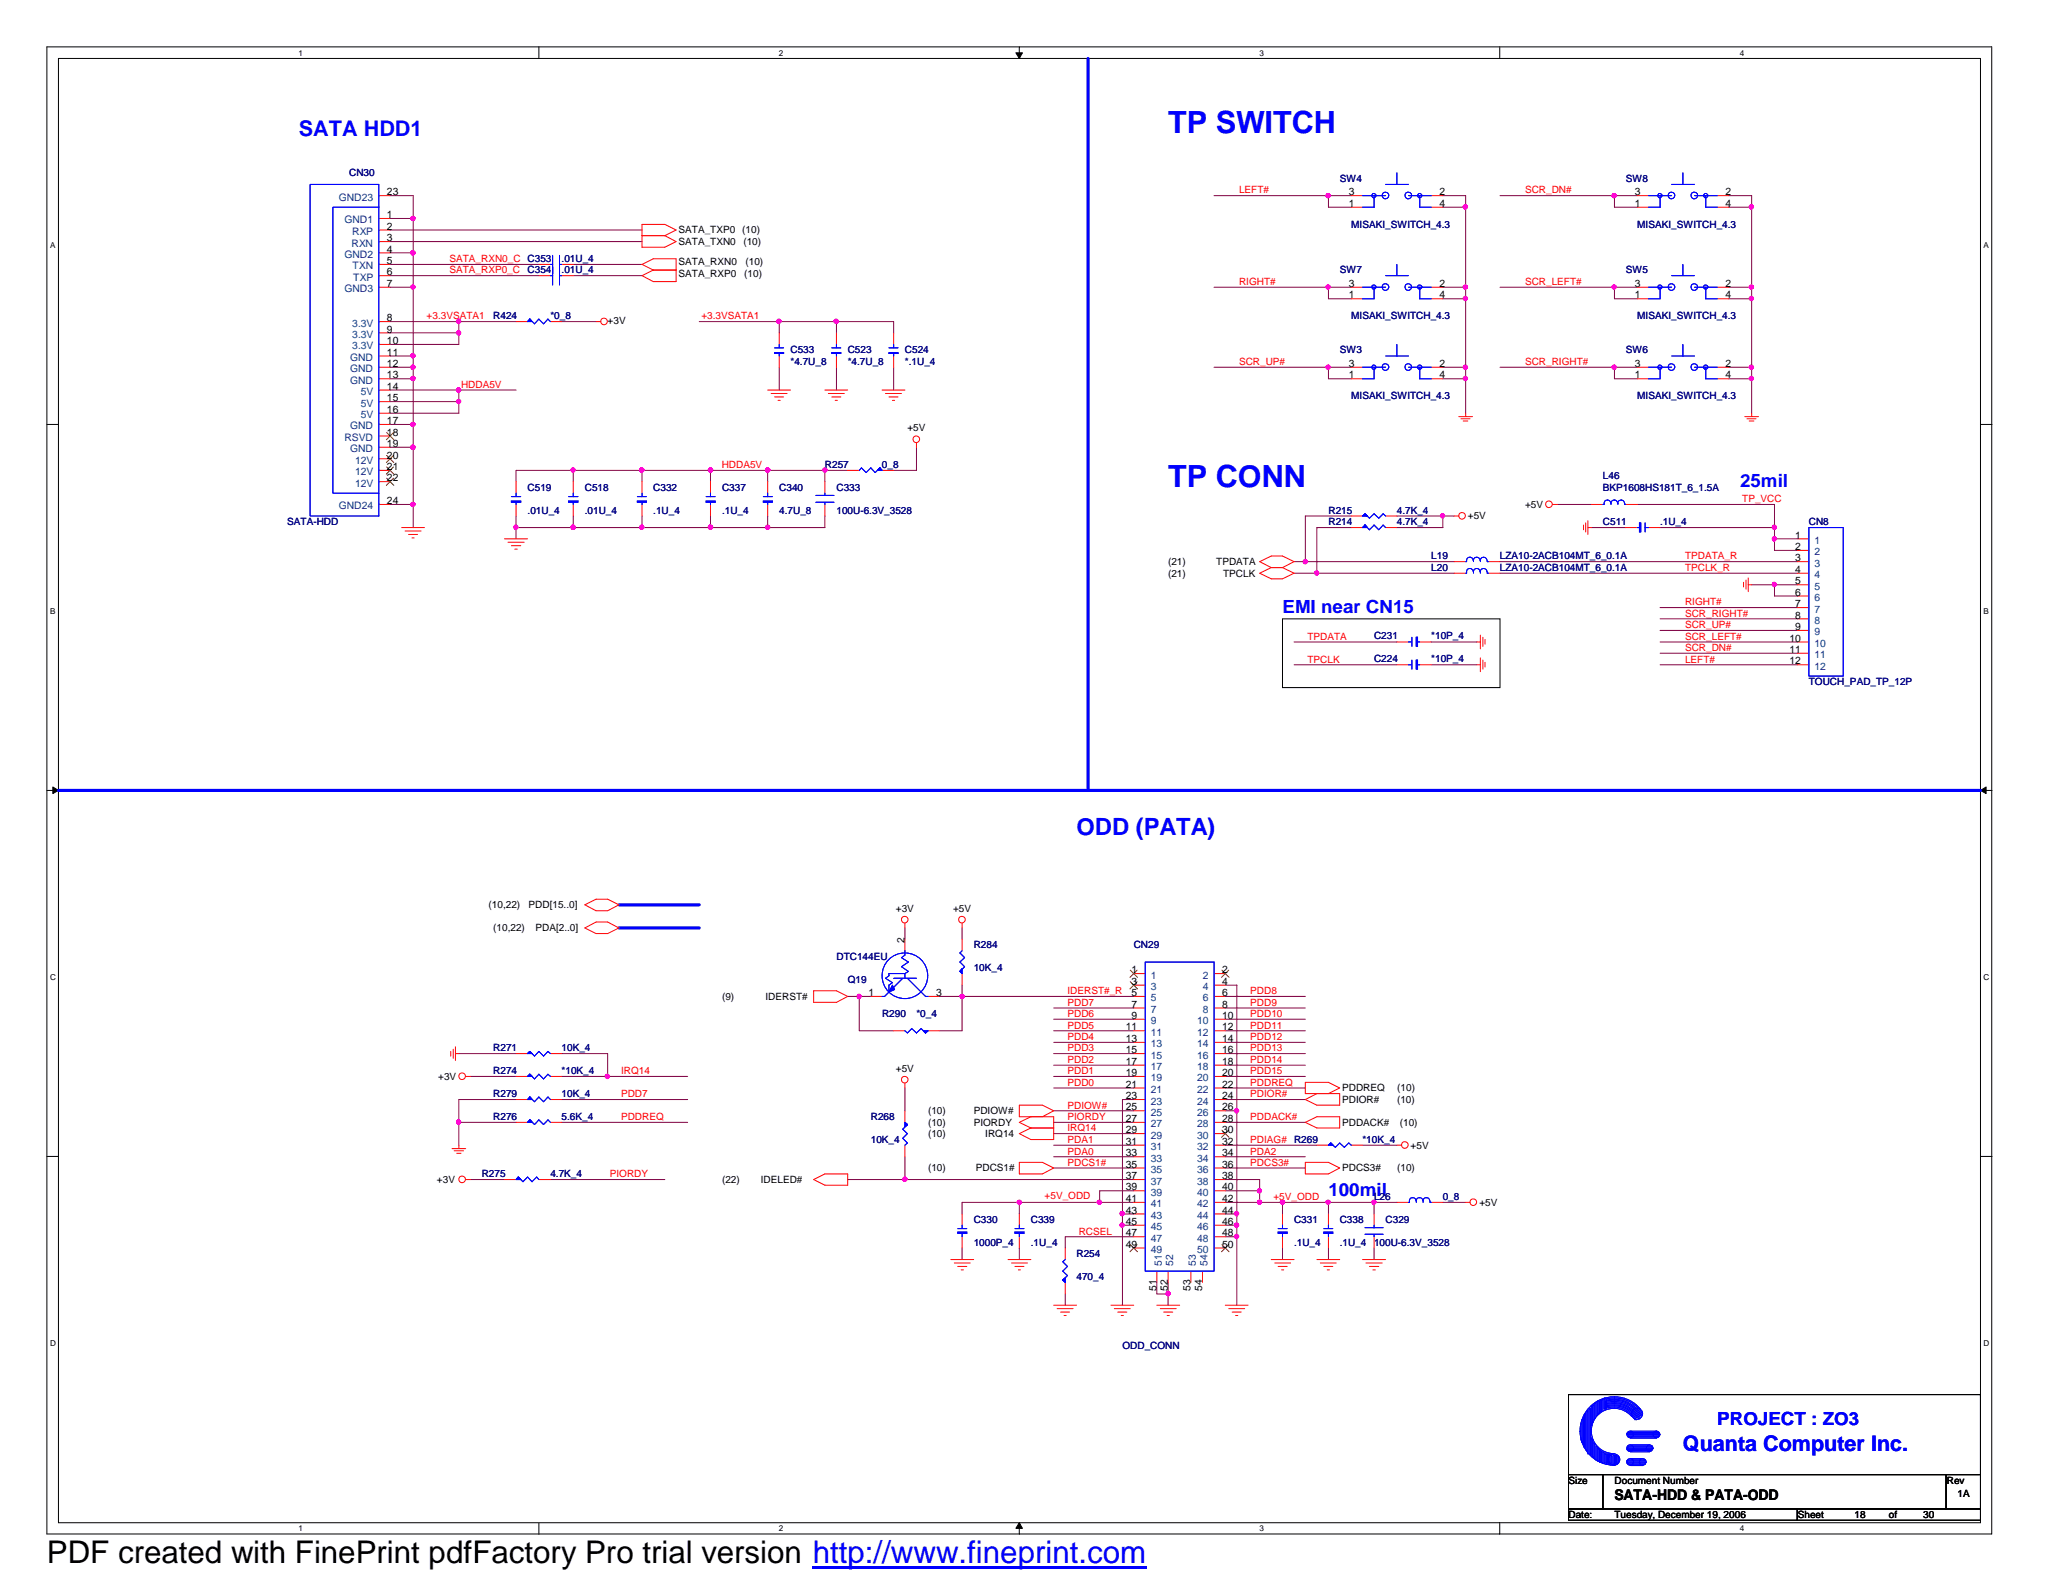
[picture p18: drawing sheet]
<svg xmlns="http://www.w3.org/2000/svg" width="279mm" height="216mm" viewBox="0 0 279 216" stroke-linecap="round" stroke-linejoin="round" font-family="sans-serif">
<defs><g id="words">
<text font-size="4.2" x="6.3" y="211.7">PDF created with FinePrint pdfFactory Pro trial version http://www.fineprint.com</text>
<g font-size="4.1" fill="#00f">
<text x="158.2" y="17.9">TP SWITCH</text>
<text x="158.2" y="66">TP CONN</text>
</g>
<text font-size="3.2" fill="#00f" x="145.8" y="113.2">ODD (PATA)</text>
<g font-size="2.9" fill="#00f">
<text x="40.5" y="18.4">SATA HDD1</text>
<text x="227.9" y="196.6">Quanta Computer Inc.</text>
</g>
<g font-size="2.5" fill="#00f">
<text x="235.7" y="66">25mil</text>
<text x="173.7" y="83">EMI near CN15</text>
<text x="179.9" y="162">100mil</text>
<text x="232.6" y="193">PROJECT : ZO3</text>
</g>
<text font-size="2" x="218.7" y="203.2">SATA-HDD &amp; PATA-ODD</text>
<g font-size="1.4" fill="#000080">
<text x="47.3" y="23.9">CN30</text>
<text x="181.4" y="24.6">SW4</text>
<text x="220.2" y="24.6">SW8</text>
<text x="76.1" y="35.5">.01U_4</text>
<text x="183" y="30.8">MISAKI_SWITCH_4.3</text>
<text x="221.7" y="30.8">MISAKI_SWITCH_4.3</text>
<text x="71.5" y="37">C354</text>
<text x="76.1" y="37">.01U_4</text>
<text x="181.4" y="37">SW7</text>
<text x="220.2" y="37">SW5</text>
<text x="66.8" y="43.2">R424</text>
<text x="74.5" y="43.2">*0_8</text>
<text x="107.1" y="47.9">C533</text>
<text x="114.8" y="47.9">C523</text>
<text x="122.6" y="47.9">C524</text>
<text x="181.4" y="47.9">SW3</text>
<text x="183" y="43.2">MISAKI_SWITCH_4.3</text>
<text x="220.2" y="47.9">SW6</text>
<text x="221.7" y="43.2">MISAKI_SWITCH_4.3</text>
<text x="107.1" y="49.4">*4.7U_8</text>
<text x="114.8" y="49.4">*4.7U_8</text>
<text x="122.6" y="49.4">*.1U_4</text>
<text x="183" y="54.1">MISAKI_SWITCH_4.3</text>
<text x="221.7" y="54.1">MISAKI_SWITCH_4.3</text>
<text x="111.7" y="63.4">R257</text>
<text x="119.5" y="63.4">0_8</text>
<text x="217.1" y="64.9">L46</text>
<text x="38.9" y="71.1">SATA-HDD</text>
<text x="71.5" y="69.6">.01U_4</text>
<text x="71.5" y="66.5">C519</text>
<text x="79.2" y="69.6">.01U_4</text>
<text x="79.2" y="66.5">C518</text>
<text x="88.5" y="69.6">.1U_4</text>
<text x="88.5" y="66.5">C332</text>
<text x="97.8" y="69.6">.1U_4</text>
<text x="97.8" y="66.5">C337</text>
<text x="105.5" y="69.6">4.7U_8</text>
<text x="105.5" y="66.5">C340</text>
<text x="113.3" y="66.5">C333</text>
<text x="113.3" y="69.6">100U-6.3V_3528</text>
<text x="179.9" y="69.6">R215</text>
<text x="179.9" y="71.1">R214</text>
<text x="189.2" y="69.6">4.7K_4</text>
<text x="189.2" y="71.1">4.7K_4</text>
<text x="217.1" y="71.1">C511</text>
<text x="217.1" y="66.5">BKP1608HS181T_6_1.5A</text>
<text x="224.8" y="71.1">.1U_4</text>
<text x="245" y="71.1">CN8</text>
<text x="193.8" y="75.8">L19</text>
<text x="193.8" y="77.3">L20</text>
<text x="203.1" y="75.8">LZA10-2ACB104MT_6_0.1A</text>
<text x="203.1" y="77.3">LZA10-2ACB104MT_6_0.1A</text>
<text x="186.1" y="86.6">C231</text>
<text x="186.1" y="89.7">C224</text>
<text x="193.8" y="86.6">*10P_4</text>
<text x="193.8" y="89.7">*10P_4</text>
<text x="245" y="92.8">TOUCH_PAD_TP_12P</text>
<text x="113.3" y="130">DTC144EU</text>
<text x="131.9" y="128.4">R284</text>
<text x="131.9" y="131.5">10K_4</text>
<text x="153.5" y="128.4">CN29</text>
<text x="114.8" y="133.1">Q19</text>
<text x="119.5" y="137.8">R290</text>
<text x="124.1" y="137.8">*0_4</text>
<text x="66.8" y="142.4">R271</text>
<text x="76.1" y="142.4">10K_4</text>
<text x="66.8" y="145.5">R274</text>
<text x="66.8" y="148.6">R279</text>
<text x="76.1" y="145.5">*10K_4</text>
<text x="76.1" y="148.6">10K_4</text>
<text x="66.8" y="151.7">R276</text>
<text x="76.1" y="151.7">5.6K_4</text>
<text x="117.9" y="151.7">R268</text>
<text x="117.9" y="154.8">10K_4</text>
<text x="175.3" y="154.8">R269</text>
<text x="184.5" y="154.8">*10K_4</text>
<text x="65.2" y="159.4">R275</text>
<text x="74.5" y="159.4">4.7K_4</text>
<text x="131.9" y="165.7">C330</text>
<text x="139.6" y="165.7">C339</text>
<text x="175.3" y="165.7">C331</text>
<text x="181.4" y="165.7">C338</text>
<text x="186.1" y="162.5">L26</text>
<text x="187.7" y="165.7">C329</text>
<text x="195.4" y="162.5">0_8</text>
<text x="131.9" y="168.7">1000P_4</text>
<text x="139.6" y="168.7">.1U_4</text>
<text x="145.8" y="170.3">R254</text>
<text x="145.8" y="173.4">470_4</text>
<text x="175.3" y="168.7">.1U_4</text>
<text x="181.4" y="168.7">.1U_4</text>
<text x="186.1" y="168.7">100U-6.3V_3528</text>
<text x="152" y="182.7">ODD_CONN</text>
</g>
<g font-size="1.4" fill="#004080">
<text x="45.9" y="27.2">GND23</text>
<text x="46.7" y="34.9">GND2</text>
<text x="46.7" y="30.3">GND1</text>
<text x="47.6" y="33.4">RXN</text>
<text x="47.7" y="31.8">RXP</text>
<text x="46.7" y="39.6">GND3</text>
<text x="47.8" y="36.5">TXN</text>
<text x="47.8" y="38">TXP</text>
<text x="47.7" y="47.3">3.3V</text>
<text x="47.7" y="44.2">3.3V</text>
<text x="47.7" y="45.8">3.3V</text>
<text x="47.4" y="50.4">GND</text>
<text x="47.4" y="52">GND</text>
<text x="47.4" y="48.9">GND</text>
<text x="48.9" y="53.5">5V</text>
<text x="46.7" y="59.7">RSVD</text>
<text x="47.4" y="58.2">GND</text>
<text x="48.9" y="56.6">5V</text>
<text x="48.9" y="55.1">5V</text>
<text x="47.4" y="61.3">GND</text>
<text x="48.1" y="65.9">12V</text>
<text x="48.1" y="62.8">12V</text>
<text x="48.1" y="64.4">12V</text>
<text x="45.9" y="69">GND24</text>
<text x="245.7" y="73.7">1</text>
<text x="245.7" y="75.2">2</text>
<text x="245.7" y="76.8">3</text>
<text x="245.7" y="78.3">4</text>
<text x="245.7" y="79.9">5</text>
<text x="245.7" y="81.4">6</text>
<text x="245.7" y="83">7</text>
<text x="245.7" y="84.5">8</text>
<text x="245.7" y="86.1">9</text>
<text x="245.7" y="87.6">10</text>
<text x="245.7" y="89.2">11</text>
<text x="245.7" y="90.7">12</text>
<text x="155.9" y="132.5">1</text>
<text x="155.9" y="134.1">3</text>
<text x="155.9" y="135.6">5</text>
<text x="155.9" y="137.2">7</text>
<text x="162.9" y="132.5">2</text>
<text x="162.9" y="134.1">4</text>
<text x="162.9" y="135.6">6</text>
<text x="162.9" y="137.2">8</text>
<text x="155.9" y="138.7">9</text>
<text x="155.9" y="140.3">11</text>
<text x="155.9" y="141.9">13</text>
<text x="155.9" y="143.4">15</text>
<text x="162.1" y="138.7">10</text>
<text x="162.1" y="140.3">12</text>
<text x="162.1" y="141.9">14</text>
<text x="162.1" y="143.4">16</text>
<text x="155.9" y="144.9">17</text>
<text x="155.9" y="146.5">19</text>
<text x="155.9" y="148">21</text>
<text x="155.9" y="149.6">23</text>
<text x="162.1" y="144.9">18</text>
<text x="162.1" y="146.5">20</text>
<text x="162.1" y="148">22</text>
<text x="162.1" y="149.6">24</text>
<text x="155.9" y="151.1">25</text>
<text x="155.9" y="152.7">27</text>
<text x="155.9" y="154.2">29</text>
<text x="155.9" y="155.8">31</text>
<text x="162.1" y="151.1">26</text>
<text x="162.1" y="152.7">28</text>
<text x="162.1" y="154.2">30</text>
<text x="162.1" y="155.8">32</text>
<text x="155.9" y="157.4">33</text>
<text x="155.9" y="158.9">35</text>
<text x="155.9" y="160.4">37</text>
<text x="155.9" y="162">39</text>
<text x="162.1" y="157.4">34</text>
<text x="162.1" y="158.9">36</text>
<text x="162.1" y="160.4">38</text>
<text x="162.1" y="162">40</text>
<text x="155.9" y="163.5">41</text>
<text x="155.9" y="165.1">43</text>
<text x="155.9" y="166.6">45</text>
<text x="162.1" y="163.5">42</text>
<text x="162.1" y="165.1">44</text>
<text x="162.1" y="166.6">46</text>
<text x="155.9" y="168.2">47</text>
<text x="155.9" y="169.7">49</text>
<text x="157.4" y="171.4" transform="rotate(-90 157.4 171.4)">51</text>
<text x="158.9" y="171.4" transform="rotate(-90 158.9 171.4)">52</text>
<text x="162" y="171.4" transform="rotate(-90 162 171.4)">53</text>
<text x="162.1" y="168.2">48</text>
<text x="162.1" y="169.7">50</text>
<text x="163.5" y="171.4" transform="rotate(-90 163.5 171.4)">54</text>
</g>
<g font-size="1.4">
<text x="52.4" y="29.5">1</text>
<text x="52.4" y="26.5">23</text>
<text x="182.7" y="28">1</text>
<text x="182.7" y="26.5">3</text>
<text x="194.9" y="26.5">2</text>
<text x="194.9" y="28">4</text>
<text x="221.4" y="28">1</text>
<text x="221.4" y="26.5">3</text>
<text x="233.7" y="26.5">2</text>
<text x="233.7" y="28">4</text>
<text x="52.4" y="34.2">4</text>
<text x="52.4" y="31.1">2</text>
<text x="52.4" y="35.8">5</text>
<text x="52.4" y="32.7">3</text>
<text x="91.9" y="33.1">SATA_TXN0</text>
<text x="91.9" y="31.6">SATA_TXP0 (10)</text>
<text x="91.9" y="35.9">SATA_RXN0</text>
<text x="100.7" y="33.1">(10)</text>
<text x="101" y="35.9">(10)</text>
<text x="52.4" y="38.9">7</text>
<text x="52.4" y="37.3">6</text>
<text x="91.9" y="37.5">SATA_RXP0</text>
<text x="100.8" y="37.5">(10)</text>
<text x="182.7" y="40.4">1</text>
<text x="182.7" y="38.9">3</text>
<text x="194.9" y="38.9">2</text>
<text x="194.9" y="40.4">4</text>
<text x="221.4" y="40.4">1</text>
<text x="221.4" y="38.9">3</text>
<text x="233.7" y="38.9">2</text>
<text x="233.7" y="40.4">4</text>
<text x="52.4" y="46.6">10</text>
<text x="52.4" y="43.5">8</text>
<text x="52.4" y="45">9</text>
<text x="82.3" y="43.9">+3V</text>
<text x="52.4" y="52.8">14</text>
<text x="52.4" y="49.7">12</text>
<text x="52.4" y="51.3">13</text>
<text x="52.4" y="48.2">11</text>
<text x="182.7" y="51.3">1</text>
<text x="182.7" y="49.7">3</text>
<text x="194.9" y="49.7">2</text>
<text x="194.9" y="51.3">4</text>
<text x="221.4" y="51.3">1</text>
<text x="221.4" y="49.7">3</text>
<text x="233.7" y="49.7">2</text>
<text x="233.7" y="51.3">4</text>
<text x="52.4" y="59">18</text>
<text x="52.4" y="55.9">16</text>
<text x="52.4" y="57.4">17</text>
<text x="52.4" y="54.4">15</text>
<text x="122.9" y="58.4">+5V</text>
<text x="52.4" y="60.5">19</text>
<text x="52.4" y="65.2">22</text>
<text x="52.4" y="62.1">20</text>
<text x="52.4" y="63.7">21</text>
<text x="52.4" y="68.3">24</text>
<text x="198.8" y="70.4">+5V</text>
<text x="206.5" y="68.8">+5V</text>
<text x="158.2" y="76.5">(21)</text>
<text x="164.7" y="76.5">TPDATA</text>
<text x="243.1" y="72.9">1</text>
<text x="243.1" y="74.5">2</text>
<text x="243.1" y="76">3</text>
<text x="243.1" y="77.6">4</text>
<text x="158.2" y="78.1">(21)</text>
<text x="165.7" y="78.1">TPCLK</text>
<text x="243.1" y="79.2">5</text>
<text x="243.1" y="80.7">6</text>
<text x="243.1" y="82.3">7</text>
<text x="243.1" y="83.8">8</text>
<text x="242.4" y="86.9">10</text>
<text x="242.4" y="88.4">11</text>
<text x="243.1" y="85.3">9</text>
<text x="242.4" y="90">12</text>
<text x="66.2" y="123">(10,22)</text>
<text x="71.6" y="123">PDD[15..0]</text>
<text x="121.3" y="123.5">+3V</text>
<text x="129.1" y="123.5">+5V</text>
<text x="66.8" y="126.1">(10,22)</text>
<text x="72.5" y="126.1">PDA[2..0]</text>
<text x="122.5" y="127.7" transform="rotate(-90 122.5 127.7)">2</text>
<text x="153.2" y="131.8">1</text>
<text x="165.5" y="131.8">2</text>
<text x="97.8" y="135.4">(9)</text>
<text x="103.7" y="135.4">IDERST#</text>
<text x="117.6" y="134.9">1</text>
<text x="126.8" y="134.9">3</text>
<text x="153.2" y="133.4">3</text>
<text x="153.2" y="134.9">5</text>
<text x="153.2" y="136.5">7</text>
<text x="165.5" y="133.4">4</text>
<text x="165.5" y="134.9">6</text>
<text x="165.5" y="136.5">8</text>
<text x="152.5" y="139.6">11</text>
<text x="152.5" y="141.1">13</text>
<text x="152.5" y="142.7">15</text>
<text x="153.2" y="138">9</text>
<text x="165.5" y="138">10</text>
<text x="165.5" y="139.6">12</text>
<text x="165.5" y="141.1">14</text>
<text x="165.5" y="142.7">16</text>
<text x="59.4" y="146.3">+3V</text>
<text x="121.3" y="145.2">+5V</text>
<text x="152.5" y="144.2">17</text>
<text x="152.5" y="145.8">19</text>
<text x="152.5" y="147.3">21</text>
<text x="152.5" y="148.9">23</text>
<text x="165.5" y="144.2">18</text>
<text x="165.5" y="145.8">20</text>
<text x="165.5" y="147.3">22</text>
<text x="165.5" y="148.9">24</text>
<text x="181.8" y="147.8">PDDREQ</text>
<text x="181.8" y="149.4">PDIOR#</text>
<text x="189.2" y="149.4">(10)</text>
<text x="189.2" y="147.8">(10)</text>
<text x="125.7" y="150.9">(10)</text>
<text x="125.7" y="152.5">(10)</text>
<text x="125.7" y="154">(10)</text>
<text x="131.9" y="150.9">PDIOW#</text>
<text x="131.9" y="152.5">PIORDY</text>
<text x="133.4" y="154">IRQ14</text>
<text x="152.5" y="150.4">25</text>
<text x="152.5" y="152">27</text>
<text x="152.5" y="153.5">29</text>
<text x="152.5" y="155.1">31</text>
<text x="165.5" y="150.4">26</text>
<text x="165.5" y="152">28</text>
<text x="165.5" y="153.5">30</text>
<text x="165.5" y="155.1">32</text>
<text x="181.8" y="152.5">PDDACK#</text>
<text x="189.6" y="152.5">(10)</text>
<text x="191.1" y="155.6">+5V</text>
<text x="59.2" y="160.2">+3V</text>
<text x="97.8" y="160.2">(22)</text>
<text x="103" y="160.2">IDELED#</text>
<text x="125.7" y="158.7">(10)</text>
<text x="132.2" y="158.7">PDCS1#</text>
<text x="152.5" y="156.6">33</text>
<text x="152.5" y="158.2">35</text>
<text x="152.5" y="159.7">37</text>
<text x="152.5" y="161.2">39</text>
<text x="165.5" y="156.6">34</text>
<text x="165.5" y="158.2">36</text>
<text x="165.5" y="159.7">38</text>
<text x="165.5" y="161.2">40</text>
<text x="181.8" y="158.7">PDCS3#</text>
<text x="189.2" y="158.7">(10)</text>
<text x="152.5" y="162.8">41</text>
<text x="152.5" y="164.4">43</text>
<text x="152.5" y="165.9">45</text>
<text x="152.5" y="167.5">47</text>
<text x="165.5" y="162.8">42</text>
<text x="165.5" y="164.4">44</text>
<text x="165.5" y="165.9">46</text>
<text x="165.5" y="167.5">48</text>
<text x="200.4" y="163.3">+5V</text>
<text x="152.5" y="169">49</text>
<text x="165.5" y="169">50</text>
<text x="156.6" y="174.9" transform="rotate(-90 156.6 174.9)">51</text>
<text x="158.2" y="174.9" transform="rotate(-90 158.2 174.9)">52</text>
<text x="161.2" y="174.9" transform="rotate(-90 161.2 174.9)">53</text>
<text x="162.8" y="174.9" transform="rotate(-90 162.8 174.9)">54</text>
<text x="212.4" y="201">Size</text>
<text x="218.7" y="201">Document Number</text>
<text x="263.7" y="201">Rev</text>
<text x="265.1" y="202.8">1A</text>
<text x="212.4" y="205.6">Date:</text>
<text x="218.7" y="205.6">Tuesday, December 19, 2006</text>
<text x="243.5" y="205.6">Sheet</text>
<text x="251.2" y="205.6">18</text>
<text x="255.8" y="205.6">of</text>
<text x="260.5" y="205.6">30</text>
</g>
<g font-size="1.4" fill="#f00">
<text x="167.8" y="26.2">LEFT#</text>
<text x="206.5" y="26.2">SCR_DN#</text>
<text x="60.9" y="35.5">SATA_RXN0_C C353</text>
<text x="60.9" y="37">SATA_RXP0_C</text>
<text x="167.8" y="38.6">RIGHT#</text>
<text x="206.5" y="38.6">SCR_LEFT#</text>
<text x="57.8" y="43.3">+3.3VSATA1</text>
<text x="95" y="43.3">+3.3VSATA1</text>
<text x="62.4" y="52.5">HDDA5V</text>
<text x="167.8" y="49.4">SCR_UP#</text>
<text x="206.5" y="49.4">SCR_RIGHT#</text>
<text x="97.7" y="63.4">HDDA5V</text>
<text x="236" y="68">TP_VCC</text>
<text x="228.2" y="75.8">TPDATA_R</text>
<text x="228.2" y="77.3">TPCLK_R</text>
<text x="228.2" y="82">RIGHT#</text>
<text x="228.2" y="83.5">SCR_RIGHT#</text>
<text x="177.1" y="86.7">TPDATA</text>
<text x="177.1" y="89.7">TPCLK</text>
<text x="228.2" y="89.7">LEFT#</text>
<text x="228.2" y="85.1">SCR_UP#</text>
<text x="228.2" y="88.2">SCR_DN#</text>
<text x="228.2" y="86.7">SCR_LEFT#</text>
<text x="144.6" y="134.7">IDERST#_R</text>
<text x="144.6" y="136.2">PDD7</text>
<text x="144.6" y="137.8">PDD6</text>
<text x="169.3" y="137.8">PDD10</text>
<text x="169.3" y="136.2">PDD9</text>
<text x="169.3" y="134.7">PDD8</text>
<text x="144.6" y="139.3">PDD5</text>
<text x="144.6" y="144">PDD2</text>
<text x="144.6" y="142.4">PDD3</text>
<text x="144.6" y="140.9">PDD4</text>
<text x="169.3" y="144">PDD14</text>
<text x="169.3" y="140.9">PDD12</text>
<text x="169.3" y="139.3">PDD11</text>
<text x="169.3" y="142.4">PDD13</text>
<text x="84.1" y="145.5">IRQ14</text>
<text x="84.1" y="148.6">PDD7</text>
<text x="144.6" y="145.5">PDD1</text>
<text x="144.6" y="147.1">PDD0</text>
<text x="169.3" y="147.1">PDDREQ</text>
<text x="169.3" y="145.5">PDD15</text>
<text x="169.3" y="148.6">PDIOR#</text>
<text x="84.1" y="151.7">PDDREQ</text>
<text x="144.6" y="153.2">IRQ14</text>
<text x="144.6" y="151.7">PIORDY</text>
<text x="144.6" y="154.8">PDA1</text>
<text x="144.6" y="150.2">PDIOW#</text>
<text x="169.3" y="154.8">PDIAG#</text>
<text x="169.3" y="151.7">PDDACK#</text>
<text x="82.6" y="159.5">PIORDY</text>
<text x="144.6" y="156.4">PDA0</text>
<text x="144.6" y="157.9">PDCS1#</text>
<text x="169.3" y="156.4">PDA2</text>
<text x="169.3" y="157.9">PDCS3#</text>
<text x="141.5" y="162.4">+5V_ODD</text>
<text x="146.1" y="167.2">RCSEL</text>
<text x="172.5" y="162.6">+5V_ODD</text>
</g>
<g font-size="1.1">
<text x="40.4" y="7.5">1</text>
<text x="105.5" y="7.5">2</text>
<text x="170.6" y="7.5">3</text>
<text x="235.6" y="7.5">4</text>
<text x="6.8" y="33.7">A</text>
<text x="268.6" y="33.7">A</text>
<text x="6.8" y="83.2">B</text>
<text x="268.6" y="83.2">B</text>
<text x="6.8" y="132.8">C</text>
<text x="268.6" y="132.8">C</text>
<text x="6.8" y="182.4">D</text>
<text x="268.6" y="182.4">D</text>
<text x="40.4" y="207.4">1</text>
<text x="105.5" y="207.4">2</text>
<text x="170.6" y="207.4">3</text>
<text x="235.6" y="207.4">4</text>
</g>
</g></defs>
<g fill="none" stroke="#000" stroke-width=".14">
<path d="M6.3 6.3h263.4v201.5h-263.4zM7.9 7.9h260.3v198.3h-260.3zM73 6.3v1.6M138 6.3v1.6M203.1 6.3v1.6M6.3 57.5h1.6M268.2 57.5h1.6M173.7 83.8h29.5v9.3h-29.5zM6.3 107.1h1.6M268.2 107.1h1.6M6.3 156.6h1.6M268.2 156.6h1.6"/>
<path d="M212.4 188.9h55.8v10.8h-55.8zM212.4 199.7h4.7v4.7h-4.7zM217.1 199.7h46.5v4.7h-46.5zM263.6 199.7h4.6v4.7h-4.6zM73 206.2v1.6M138 206.2v1.6M203.1 206.2v1.6M212.4 204.4h31v1.5h-31zM243.4 204.4h24.8v1.5h-24.8z"/>
</g>
<g fill="#000" stroke="#000" stroke-width=".14">
<path d="M137.6 7.2h.9l-.5 .7z" fill-rule="evenodd"/>
<path d="M7.2 106.6l.7 .5-.7 .4z" fill-rule="evenodd"/>
<path d="M268.2 107.1l.8-.5v.9z" fill-rule="evenodd"/>
<path d="M138 206.2l.5 .8h-.9z" fill-rule="evenodd"/>
</g>
<g fill="none" stroke="#800040" stroke-width=".14">
<path d="M52.8 26.5h3.2v45M52.8 38.9h3.2M52.8 37.3h20.2M52.8 35.8h20.2M52.8 31.2h34.2M52.8 32.7h34.2M52.8 34.2h3.2M52.8 29.6h3.2M77.6 37.3h9.4M77.6 35.8h9.4M164.4 26.5h18.6M164.4 38.9h18.6"/>
<path d="M179.9 26.5v1.6h3.1M179.9 38.9v1.6h3.1M195.4 26.5h3.1v29.5M195.4 28.1h3.1M195.4 38.9h3.1M203.2 26.5h18.5M203.2 38.9h18.5M218.7 26.5v1.6h3M218.7 38.9v1.6h3M234.1 26.5h3.1v29.5M234.1 28.1h3.1M234.1 38.9h3.1"/>
<path d="M52.8 49.7h3.2M52.8 51.3h3.2M52.8 52.8h17.1M52.8 48.2h3.2M52.8 57.5h3.2M52.8 54.4h9.3M52.8 45.1h9.3M52.8 43.6h17.1M62.1 43.6v3.1h-9.3M62.1 52.8v3.2h-9.3M76.1 43.6h4.6M94.7 43.6h26.3v1.5"/>
<path d="M105.5 43.6v1.5M105.5 49.7v3.1M113.3 43.6v1.5M113.3 49.7v3.1M121 49.7v3.1M164.4 49.7h18.6M179.9 49.7v1.6h3.1M195.4 40.5h3.1M195.4 49.7h3.1M195.4 51.3h3.1M203.2 49.7h18.5M218.7 49.7v1.6h3"/>
<path d="M234.1 40.5h3.1M234.1 49.7h3.1M234.1 51.3h3.1M52.8 68.3h3.2M52.8 60.6h3.2M69.9 69.9v3.1M77.6 63.7v1.5M77.6 69.9v1.6M87 63.7v1.5M87 69.9v1.6M96.2 63.7v1.5M96.2 69.9v1.6"/>
<path d="M104 63.7v1.5M104 69.9v1.6M111.7 69.9v1.6h-41.8M111.7 63.7v1.5M114.8 63.7h-44.9v1.5M124.1 60.6v3.1h-3.1M175.3 76.1h21.6M175.3 77.6h21.6M183 69.9h-6.2v6.2M183 71.5h-4.6v6.1M189.2 69.9h7.7M195.4 69.9v1.6h-6.2"/>
<path d="M203.2 76.1h40.2M203.2 77.6h40.2M210.9 68.3h4.6M215.5 71.5h4.7M221.7 68.3h18.6v6.2h3.1M224.8 71.5h15.5M237.2 79.2h6.2M240.3 79.2v1.5h3.1M240.3 73h3.1M175.3 90h13.9M175.3 87h13.9M193.8 90h6.2"/>
<path d="M193.8 87h6.2M224.8 82.3h18.6M224.8 90h18.6M224.8 85.4h18.6M224.8 88.5h18.6M224.8 87h18.6M224.8 83.8h18.6M114.8 135h3.1M116.4 135v4.6h4.6M122.6 125.7v1.5M127.2 135h26.3M130.3 125.7v1.5"/>
<path d="M130.3 133.4v6.2h-3.1M142.7 136.5h10.8M142.7 139.6h10.8M142.7 138h10.8M165.9 133.4h1.6v43.4M165.9 135h10.9M165.9 136.5h10.9M165.9 139.6h10.9M165.9 138h10.9M62.1 142.7h7.8M62.1 152h7.8M63.7 159.8h4.6"/>
<path d="M63.7 145.8h6.2M69.9 148.9h-7.8v6.2M74.5 159.8h15.5M76.1 148.9h17M76.1 142.7h6.2v3.1M76.1 145.8h17M76.1 152h17M114.8 159.8h38.7M122.6 147.4v3.1M122.6 156.7v3.1M142.7 150.5h10.8M142.7 155.1h10.8"/>
<path d="M142.7 144.3h10.8M142.7 142.7h10.8M142.7 145.8h10.8M142.7 141.2h10.8M142.7 147.4h10.8M142.7 156.7h10.8M142.7 153.5h10.8M142.7 152h10.8M142.7 158.2h10.8M153.5 148.9h-1.5v27.9M165.9 148.9h10.9M165.9 150.5h1.6"/>
<path d="M165.9 155.1h12.5M165.9 159.8h4.7v3.1M165.9 144.3h10.9M165.9 142.7h10.9M165.9 145.8h10.9M165.9 141.2h10.9M165.9 147.4h10.9M165.9 156.7h10.9M165.9 152h10.9M165.9 158.2h10.9M184.5 155.1h4.7M130.3 169v1.6"/>
<path d="M138 162.9v1.5M138 169v1.6M144.3 175.3v1.5M152 164.4h1.5M152 165.9h1.5M153.5 162.9h-23.2v1.5M153.5 167.5h-9.2v1.5M153.5 161.3h-4.6v1.6M156.7 173.7v1.6h1.5M158.2 173.7v3.1M165.9 162.9h23.3M165.9 164.4h1.6"/>
<path d="M165.9 165.9h1.6M165.9 167.5h1.6M165.9 161.3h4.7M173.7 162.9v1.5M173.7 169v1.6M179.9 162.9v1.5M179.9 169v1.6M186.1 162.9v1.5M186.1 169v1.6M195.4 162.9h3.1"/>
</g>
<g fill="#f0f" stroke="#f0f" stroke-width=".14">
<circle cx="158.2" cy="175.2" r=".3"/>
<circle cx="173.7" cy="162.8" r=".29"/>
<circle cx="167.5" cy="150.4" r=".3"/>
<circle cx="167.5" cy="164.4" r=".3"/>
<circle cx="167.5" cy="165.9" r=".3"/>
<circle cx="167.5" cy="167.5" r=".3"/>
<circle cx="186.1" cy="162.8" r=".29"/>
<circle cx="152" cy="165.9" r=".3"/>
<circle cx="122.6" cy="159.7" r=".3"/>
<circle cx="130.3" cy="135" r=".3"/>
<circle cx="148.9" cy="162.8" r=".29"/>
<circle cx="138.1" cy="162.8" r=".29"/>
<circle cx="170.6" cy="161.3" r=".29"/>
<circle cx="170.6" cy="162.8" r=".29"/>
<circle cx="152" cy="164.4" r=".3"/>
<circle cx="179.9" cy="162.8" r=".29"/>
<circle cx="62.1" cy="152" r=".29"/>
<circle cx="240.3" cy="79.2" r=".29"/>
<circle cx="176.8" cy="76.1" r=".3"/>
<circle cx="178.3" cy="77.6" r=".29"/>
<circle cx="240.3" cy="71.4" r=".29"/>
<circle cx="195.4" cy="69.9" r=".29"/>
<circle cx="240.3" cy="73" r=".29"/>
<circle cx="82.3" cy="145.8" r=".3"/>
<circle cx="179.9" cy="26.5" r=".3"/>
<circle cx="198.5" cy="40.4" r=".3"/>
<circle cx="198.5" cy="38.9" r=".29"/>
<circle cx="198.5" cy="51.3" r=".3"/>
<circle cx="198.5" cy="49.7" r=".3"/>
<circle cx="179.9" cy="38.9" r=".29"/>
<circle cx="179.9" cy="49.7" r=".3"/>
<circle cx="218.6" cy="38.9" r=".29"/>
<circle cx="218.6" cy="49.7" r=".3"/>
<circle cx="237.2" cy="40.4" r=".3"/>
<circle cx="237.2" cy="38.9" r=".29"/>
<circle cx="237.2" cy="51.3" r=".3"/>
<circle cx="237.2" cy="49.7" r=".3"/>
<circle cx="218.6" cy="26.5" r=".3"/>
<circle cx="55.9" cy="60.6" r=".3"/>
<circle cx="55.9" cy="57.5" r=".3"/>
<circle cx="62.1" cy="52.8" r=".29"/>
<circle cx="55.9" cy="34.2" r=".3"/>
<circle cx="55.9" cy="29.6" r=".3"/>
<circle cx="55.9" cy="68.3" r=".3"/>
<circle cx="62.1" cy="54.4" r=".29"/>
<circle cx="55.9" cy="48.2" r=".3"/>
<circle cx="55.9" cy="38.9" r=".29"/>
<circle cx="55.9" cy="51.3" r=".3"/>
<circle cx="55.9" cy="49.7" r=".3"/>
<circle cx="62.1" cy="45.1" r=".29"/>
<circle cx="62.1" cy="43.5" r=".29"/>
<circle cx="104" cy="71.4" r=".3"/>
<circle cx="96.2" cy="71.4" r=".3"/>
<circle cx="111.7" cy="63.7" r=".3"/>
<circle cx="104" cy="63.7" r=".3"/>
<circle cx="96.2" cy="63.7" r=".3"/>
<circle cx="86.9" cy="63.7" r=".3"/>
<circle cx="77.6" cy="63.7" r=".29"/>
<circle cx="77.6" cy="71.4" r=".29"/>
<circle cx="69.9" cy="71.4" r=".29"/>
<circle cx="86.9" cy="71.4" r=".3"/>
<circle cx="113.2" cy="43.5" r=".3"/>
<circle cx="105.5" cy="43.5" r=".3"/>
<circle cx="237.2" cy="28" r=".3"/>
<circle cx="198.5" cy="28" r=".3"/>
<circle cx="116.3" cy="135" r=".29"/>
</g>
<path d="M147.4 7.9v99.2M7.9 107.1h260.3M83.8 125.7h10.9M83.8 122.6h10.9" fill="none" stroke="#00f" stroke-width=".42"/>
<g fill="none" stroke="#f00" stroke-width=".14">
<path d="M51.3 38.9h1.5M51.3 35.8h1.5M51.3 26.5h1.5M51.3 37.3h1.5M51.3 34.2h1.5M51.3 31.2h1.5M51.3 32.7h1.5M51.3 29.6h1.5M73 35.8h1.5M73 37.3h1.5M76.1 35.8h1.5M76.1 37.3h1.5"/>
<path d="M87 31.9h3M87 30.4h3l1.6 .8-1.6 .7 1.6 .8-1.6 .8h-3zM87 35.8l1.5-.7h3.1v3h-3.1l-1.5-.8 1.5-.7zM88.5 36.6h3.1M183 38.9h1.5M183 26.5h1.5M183 28.1h1.5M193.8 38.9h1.6M193.8 26.5h1.6M193.8 28.1h1.6M221.7 38.9h1.6M221.7 26.5h1.6"/>
<path d="M221.7 28.1h1.6M232.6 38.9h1.5M232.6 26.5h1.5M232.6 28.1h1.5M51.3 43.6h1.5M51.3 52.8h1.5M51.3 59.1h1.5M51.3 56h1.5M51.3 49.7h1.5M51.3 46.7h1.5M51.3 57.5h1.5M51.3 54.4h1.5"/>
<path d="M51.3 51.3h1.5M51.3 48.2h1.5M51.3 45.1h1.5M69.9 43.6h1.6M74.5 43.6h1.6M80.7 43.6h.7M104 52.8h3.1M104.4 53.3h2.2M104.9 53.8h1.2M105.4 54.2h.3M105.5 45.1v1.6M105.5 48.2v1.5"/>
<path d="M111.7 52.8h3.1M112.2 53.3h2.1M112.6 53.8h1.3M113.1 54.2h.3M113.3 45.1v1.6M113.3 48.2v1.5M119.5 52.8h3.1M119.9 53.3h2.2M120.4 53.8h1.2M120.9 54.2h.3M121 45.1v1.6M121 48.2v1.5"/>
<path d="M124.1 60v.6M183 40.5h1.5M183 49.7h1.5M183 51.3h1.5M193.8 40.5h1.6M193.8 49.7h1.6M193.8 51.3h1.6M197.6 56.4h1.8M197.9 56.7h1.2M198.2 57h.6M198.5 56v.4M221.7 40.5h1.6"/>
<path d="M221.7 49.7h1.6M221.7 51.3h1.6M232.6 40.5h1.5M232.6 49.7h1.5M232.6 51.3h1.5M236.3 56.4h1.9M236.6 56.7h1.2M236.9 57h.6M237.2 56v.4M51.3 68.3h1.5M51.3 65.2h1.5M51.3 62.1h1.5"/>
<path d="M51.3 63.7h1.5M51.3 60.6h1.5M54.4 71.5h3.1M54.9 71.9h2.1M55.3 72.4h1.3M55.8 72.9h.3M68.3 73h3.2M68.8 73.4h2.2M69.3 73.9h1.2M69.7 74.4h.4M69.9 65.2v1.6M69.9 68.3v1.6"/>
<path d="M77.6 65.2v1.6M77.6 68.3v1.6M87 65.2v1.6M87 68.3v1.6M96.2 65.2v1.6M96.2 68.3v1.6M104 65.2v1.6M104 68.3v1.6M111.7 65.2v1.6M111.7 68.3v1.6M114.8 63.7h1.6M119.5 63.7h1.5"/>
<path d="M172.2 76.9l-1.6 .7 1.6 .8h1.5l1.6-.8-1.6-.7M172.2 76.9h1.5M172.2 76.9l-1.6-.8 1.6-.8h1.5l1.6 .8-1.6 .8M183 71.5h1.5M183 69.9h1.5M187.7 71.5h1.5M187.7 69.9h1.5M196.9 69.9h.7M196.9 76.1h1.6M196.9 77.6h1.6M201.6 76.1h1.6M201.6 77.6h1.6"/>
<path d="M210.3 68.3h.6M214.5 71.1v.7M214.8 70.8v1.3M215.1 71.5h.4M215.1 70.5v1.9M215.5 68.3h1.6M220.2 71.5h1.5M220.2 68.3h1.5M223.3 71.5h1.5M236.1 78.9v.6M236.5 78.6v1.2M236.8 79.2h.4"/>
<path d="M236.8 78.3v1.8M243.4 79.2h1.6M243.4 73h1.6M243.4 76.1h1.6M243.4 77.6h1.6M243.4 74.5h1.6M189.2 87h1.6M189.2 90h1.6M192.3 87h1.5M192.3 90h1.5M200 87h.5M200 90h.5"/>
<path d="M200.5 86v1.9M200.5 89.1v1.9M200.8 86.3v1.2M200.8 89.4v1.2M201.1 86.6v.6M201.1 89.7v.6M243.4 87h1.6M243.4 90h1.6M243.4 80.7h1.6M243.4 82.3h1.6M243.4 83.8h1.6M243.4 85.4h1.6"/>
<path d="M243.4 88.5h1.6M79.2 122.6l1.5-.8h1.6l1.5 .8-1.5 .8h-1.6zM79.2 125.7l1.5-.8h1.6l1.5 .8-1.5 .7h-1.6zM110.2 134.2h3.1l1.5 .8-1.5 .8h-3.1zM117.9 135h1.6M121 139.6h1.6M122.6 125.1v.6M122.6 127.2v1.6M125.7 135h1.5M125.7 139.6h1.5M130.3 125.1v.6M130.3 127.2v1.6"/>
<path d="M130.3 131.9v1.5M153.5 135h1.6M153.5 139.6h1.6M153.5 131.9h1.6M153.5 133.4h1.6M153.5 136.5h1.6M153.5 138h1.6M164.4 135h1.5M164.4 139.6h1.5M164.4 131.9h1.5M164.4 133.4h1.5M164.4 136.5h1.5"/>
<path d="M164.4 138h1.5M61 142.4v.6M61.2 155.6h1.9M61.4 142.1v1.2M61.5 155.9h1.3M61.7 142.7h.4M61.7 141.8v1.8M61.8 156.2h.6M62.1 155.1v.5M63.1 145.8h.6M63.1 159.8h.6M68.3 159.8h1.6"/>
<path d="M69.9 145.8h1.6M69.9 142.7h1.6M69.9 152h1.6M69.9 148.9h1.6M73 159.8h1.5M74.5 145.8h1.6M74.5 142.7h1.6M74.5 152h1.6M74.5 148.9h1.6M110.2 159.8l1.5-.8h3.1v1.5h-3.1zM122.6 146.7v.7M122.6 150.5v1.5"/>
<path d="M122.6 155.1v1.6M138 157.4h3.2l1.5 .8-1.5 .8h-3.2zM139.6 152.8h3.1M139.6 151.3l-1.6 .7 1.6 .8M141.2 151.3l1.5-.8-1.5-.8h-3.2v1.6h4.7v3h-3.1l-1.6-.8 1.6-.7M153.5 155.1h1.6M153.5 145.8h1.6M153.5 142.7h1.6M153.5 159.8h1.6M153.5 152h1.6M153.5 148.9h1.6M153.5 141.2h1.6"/>
<path d="M153.5 144.3h1.6M153.5 147.4h1.6M153.5 150.5h1.6M153.5 153.5h1.6M153.5 156.7h1.6M153.5 158.2h1.6M164.4 155.1h1.5M164.4 145.8h1.5M164.4 142.7h1.5M164.4 159.8h1.5M164.4 152h1.5M164.4 148.9h1.5"/>
<path d="M164.4 141.2h1.5M164.4 144.3h1.5M164.4 147.4h1.5M164.4 150.5h1.5M164.4 153.5h1.5M164.4 156.7h1.5M164.4 158.2h1.5M176.8 157.4h3.1l1.5 .8-1.5 .8h-3.1zM176.8 152l1.6-.7h3v1.5h-3zM178.4 148.1l-1.6 .8 1.6 .8h3v-1.6h-4.6v-1.5h3.1l1.5 .8-1.5 .7M178.4 155.1h1.5M183 155.1h1.5"/>
<path d="M189.2 155.1h.6M128.8 170.6h3.1M129.2 171.1h2.2M129.7 171.5h1.2M130.2 172h.3M130.3 164.4v1.5M130.3 167.5v1.5M136.5 170.6h3.1M137 171.1h2.1M137.5 171.5h1.2M137.9 172h.3M138 164.4v1.5"/>
<path d="M138 167.5v1.5M142.7 176.8h3.1M143.2 177.2h2.1M143.6 177.7h1.3M144.1 178.2h.3M144.3 169v1.6M144.3 173.7v1.6M150.5 176.8h3M150.9 177.2h2.2M151.4 177.7h1.2M151.8 178.2h.3M153.5 162.9h1.6"/>
<path d="M153.5 161.3h1.6M153.5 164.4h1.6M153.5 165.9h1.6M153.5 167.5h1.6M153.5 169h1.6M156.7 176.8h3.1M156.7 172.2v1.5M157.1 177.2h2.2M157.6 177.7h1.2M158.1 178.2h.3M158.2 172.2v1.5M161.3 172.2v1.5"/>
<path d="M162.9 172.2v1.5M164.4 162.9h1.5M164.4 161.3h1.5M164.4 164.4h1.5M164.4 165.9h1.5M164.4 167.5h1.5M164.4 169h1.5M165.9 176.8h3.1M166.4 177.2h2.2M166.9 177.7h1.2M167.3 178.2h.3M172.2 170.6h3.1"/>
<path d="M172.6 171.1h2.2M173.1 171.5h1.2M173.6 172h.3M173.7 164.4v1.5M173.7 167.5v1.5M178.4 170.6h3M178.8 171.1h2.2M179.3 171.5h1.2M179.7 172h.3M179.9 164.4v1.5M179.9 167.5v1.5M184.5 170.6h3.2"/>
<path d="M185 171.1h2.2M185.5 171.5h1.2M185.9 172h.4M186.1 164.4v1.5M186.1 167.5v1.5M189.2 162.9h1.6M193.8 162.9h1.6M198.5 162.9h.6"/>
<circle cx="81.8" cy="43.5" r=".45"/>
<circle cx="124.1" cy="59.5" r=".45"/>
<circle cx="198" cy="69.9" r=".45"/>
<circle cx="209.8" cy="68.3" r=".45"/>
<circle cx="122.5" cy="124.6" r=".45"/>
<circle cx="130.3" cy="124.6" r=".45"/>
<circle cx="62.6" cy="159.7" r=".45"/>
<circle cx="62.6" cy="145.8" r=".45"/>
<circle cx="122.5" cy="146.2" r=".45"/>
<circle cx="190.3" cy="155.1" r=".45"/>
<circle cx="199.5" cy="162.8" r=".45"/>
</g>
<g fill="#00f" stroke="#00f" stroke-width=".14">
<path d="M120.9 133.4l.3 .6-.8 .4z" fill-rule="evenodd"/>
<path d="M120.9 133.4l.3 .6-.8 .4z" fill-rule="evenodd"/>
<path d="M77 67.9h1.3v.1h-1.3z" fill-rule="evenodd"/>
<path d="M77 67.9h1.3v.1h-1.3z" fill-rule="evenodd"/>
<path d="M120.4 47.8h1.2v.1h-1.2z" fill-rule="evenodd"/>
<path d="M120.4 47.8h1.2v.1h-1.2z" fill-rule="evenodd"/>
<path d="M179.3 166.9h1.2v.1h-1.2z" fill-rule="evenodd"/>
<path d="M179.3 166.9h1.2v.1h-1.2z" fill-rule="evenodd"/>
<path d="M104.9 47.8h1.2v.1h-1.2z" fill-rule="evenodd"/>
<path d="M104.9 47.8h1.2v.1h-1.2z" fill-rule="evenodd"/>
<path d="M122.6 152l.3 .3-.3 .3 .3-.3-.3 .3z" fill-rule="evenodd"/>
<path d="M122.6 152l.3 .3-.3 .3 .3-.3-.3 .3z" fill-rule="evenodd"/>
<path d="M71.8 142.4l.3 .3h-.6l.3-.3 .3 .3z" fill-rule="evenodd"/>
<path d="M71.8 142.4l.3 .3h-.6l.3-.3 .3 .3z" fill-rule="evenodd"/>
<path d="M69.3 67.9h1.2v.1h-1.2z" fill-rule="evenodd"/>
<path d="M69.3 67.9h1.2v.1h-1.2z" fill-rule="evenodd"/>
<path d="M103.4 67.9h1.2v.1h-1.2z" fill-rule="evenodd"/>
<path d="M103.4 67.9h1.2v.1h-1.2z" fill-rule="evenodd"/>
<path d="M86.3 67.9h1.2v.1h-1.2z" fill-rule="evenodd"/>
<path d="M86.3 67.9h1.2v.1h-1.2z" fill-rule="evenodd"/>
<path d="M180.2 154.8l.3 .3h-.6l.3-.3 .3 .3z" fill-rule="evenodd"/>
<path d="M180.2 154.8l.3 .3h-.6l.3-.3 .3 .3z" fill-rule="evenodd"/>
<path d="M130.3 131.2v.7l-.3-.3z" fill-rule="evenodd"/>
<path d="M130.3 131.2v.7l-.3-.3z" fill-rule="evenodd"/>
<path d="M71.8 43.2l.3 .4h-.6l.3-.4 .3 .4z" fill-rule="evenodd"/>
<path d="M71.8 43.2l.3 .4h-.6l.3-.4 .3 .4z" fill-rule="evenodd"/>
<path d="M125.1 139.6h.6l-.4 .3z" fill-rule="evenodd"/>
<path d="M125.1 139.6h.6l-.4 .3z" fill-rule="evenodd"/>
<path d="M71.8 145.5l.3 .3h-.6l.3-.3 .3 .3z" fill-rule="evenodd"/>
<path d="M71.8 145.5l.3 .3h-.6l.3-.3 .3 .3z" fill-rule="evenodd"/>
<path d="M137.5 166.9h1.2v.1h-1.2z" fill-rule="evenodd"/>
<path d="M137.5 166.9h1.2v.1h-1.2z" fill-rule="evenodd"/>
<path d="M222 70.8h.2v1.3h-.2z" fill-rule="evenodd"/>
<path d="M222 70.8h.2v1.3h-.2z" fill-rule="evenodd"/>
<path d="M95.6 67.9h1.3v.1h-1.3z" fill-rule="evenodd"/>
<path d="M95.6 67.9h1.3v.1h-1.3z" fill-rule="evenodd"/>
<path d="M71.8 151.7l.3 .3h-.6l.3-.3 .3 .3z" fill-rule="evenodd"/>
<path d="M71.8 151.7l.3 .3h-.6l.3-.3 .3 .3z" fill-rule="evenodd"/>
<path d="M71.8 148.6l.3 .3h-.6l.3-.3 .3 .3z" fill-rule="evenodd"/>
<path d="M71.8 148.6l.3 .3h-.6l.3-.3 .3 .3z" fill-rule="evenodd"/>
<path d="M191.8 86.3h.2v1.2h-.2z" fill-rule="evenodd"/>
<path d="M191.8 86.3h.2v1.2h-.2z" fill-rule="evenodd"/>
<path d="M70.2 159.4l.3 .4h-.6l.3-.4 .3 .4z" fill-rule="evenodd"/>
<path d="M70.2 159.4l.3 .4h-.6l.3-.4 .3 .4z" fill-rule="evenodd"/>
<path d="M191.8 89.4h.2v1.2h-.2z" fill-rule="evenodd"/>
<path d="M191.8 89.4h.2v1.2h-.2z" fill-rule="evenodd"/>
<path d="M129.7 166.9h1.2v.1h-1.2z" fill-rule="evenodd"/>
<path d="M129.7 166.9h1.2v.1h-1.2z" fill-rule="evenodd"/>
<path d="M173.1 166.9h1.2v.1h-1.2z" fill-rule="evenodd"/>
<path d="M173.1 166.9h1.2v.1h-1.2z" fill-rule="evenodd"/>
<path d="M119.2 63.4l.3 .3h-.6z" fill-rule="evenodd"/>
<path d="M119.2 63.4l.3 .3h-.6z" fill-rule="evenodd"/>
<path d="M184.5 69.9l.4-.3 .3 .3-.3-.3 .3 .3z" fill-rule="evenodd"/>
<path d="M184.5 69.9l.4-.3 .3 .3-.3-.3 .3 .3z" fill-rule="evenodd"/>
<path d="M112.6 47.8h1.3v.1h-1.3z" fill-rule="evenodd"/>
<path d="M112.6 47.8h1.3v.1h-1.3z" fill-rule="evenodd"/>
<path d="M143.9 173.4l.4-.3v.6l-.4-.3 .4-.3z" fill-rule="evenodd"/>
<path d="M143.9 173.4l.4-.3v.6l-.4-.3 .4-.3z" fill-rule="evenodd"/>
<path d="M184.9 71.1l.3 .4h-.7l.4-.4 .3 .4z" fill-rule="evenodd"/>
<path d="M184.9 71.1l.3 .4h-.7l.4-.4 .3 .4z" fill-rule="evenodd"/>
</g>
<g fill="none" stroke="#00f" stroke-width=".14">
<path d="M42 25h9.3v3.1h-6.2v38.7h6.2v3.1h-9.3zM51.3 28.1v38.7M74.5 37.3h.3M74.5 35.8h.3M74.8 34.6v4M75.8 37.3h.3M75.8 35.8h.3M75.8 34.6v4M184.5 38.9h3.2M184.5 26.5h3.2M186.1 38.9v1.6h-1.6M186.1 26.5v1.6h-1.6"/>
<path d="M187.7 37.3h3.1M187.7 25h3.1M189.2 23.4v1.6M189.2 35.8v1.5M190.8 38.9h3M190.8 26.5h3M192.3 38.9v1.6h1.5M192.3 26.5v1.6h1.5M223.3 38.9h3.1M223.3 26.5h3.1M224.8 26.5v1.6h-1.5M224.8 38.9v1.6h-1.5"/>
<path d="M226.4 37.3h3.1M226.4 25h3.1M227.9 23.4v1.6M227.9 35.8v1.5M229.5 38.9h3.1M229.5 26.5h3.1M231 38.9v1.6h1.6M231 26.5v1.6h1.6M71.5 43.6l.3-.4 .6 .7 .6-.7 .6 .7 .6-.7 .3 .4M104.9 47.1h1.2M105.5 46.7v.4M105.5 47.9v.3"/>
<path d="M112.6 47.1h1.3M113.3 46.7v.4M113.3 47.9v.3M120.4 47.1h1.2M121 46.7v.4M121 47.9v.3M184.5 49.7h3.2M186.1 49.7v1.6h-1.6M187.7 48.2h3.1M189.2 46.7v1.5M190.8 49.7h3M192.3 49.7v1.6h1.5"/>
<path d="M223.3 49.7h3.1M224.8 49.7v1.6h-1.5M226.4 48.2h3.1M227.9 46.7v1.5M229.5 49.7h3.1M231 49.7v1.6h1.6M69.3 67.3h1.2M69.9 66.8v.5M69.9 68v.3M77 67.3h1.3M77.6 66.8v.5M77.6 68v.3"/>
<path d="M86.3 67.3h1.2M87 66.8v.5M87 68v.3M95.6 67.3h1.3M96.2 66.8v.5M96.2 68v.3M103.4 67.3h1.2M104 66.8v.5M104 68v.3M110.5 68h2.4M110.5 67.1h2.4M111.7 66.8v.3"/>
<path d="M111.7 68v.3M116.4 63.7l.3-.3 .6 .6 .6-.6 .6 .6 .7-.6 .3 .3M184.5 69.9l.4-.3 .6 .6 .6-.6 .6 .6 .6-.6 .4 .3M184.5 71.5l.4-.4 .6 .7 .6-.7 .6 .7 .6-.7 .4 .4M199.5 75.9a.46 .46 0 0 0-.5-.4 .46 .46 0 0 0-.4 .6h-.1M199.5 77.4a.46 .46 0 0 0-.6-.4 .46 .46 0 0 0-.3 .6h-.1M200.4 75.9a.46 .46 0 0 0-.5-.4 .46 .46 0 0 0-.3 .6M200.4 77.4a.46 .46 0 0 0-.5-.4 .46 .46 0 0 0-.3 .6M201.4 75.9a.46 .46 0 0 0-.6-.4 .46 .46 0 0 0-.3 .6M201.4 77.4a.46 .46 0 0 0-.6-.4 .46 .46 0 0 0-.3 .6M201.4 75.9v.2h.2M201.4 77.5v.1h.2"/>
<path d="M218.1 68.2a.46 .46 0 0 0-.5-.5 .46 .46 0 0 0-.3 .6h-.2M219.1 68.2a.46 .46 0 0 0-.6-.5 .46 .46 0 0 0-.3 .6M220 68.2a.46 .46 0 0 0-.5-.5 .46 .46 0 0 0-.4 .6M220 68.2v.1h.2M221.7 71.5h.3M222.8 71.5h.5M222.8 70.8v1.3M245 71.5h4.6v20.1h-4.6zM190.8 87h.4M190.8 90h.4M191.2 86.3v1.2M191.2 89.4v1.2"/>
<path d="M192 87h.3M192 90h.3M121 132.5h3.1M122.3 132.5l-1.3 1.2M122.6 128.8v.6l-.5 .3 .9 .6-.9 .6 .9 .7-.4 .3M122.6 131.9v.6M122.6 131.9h-2.2v.3l-.5 .3 1 .6-.5 .3v1l-.6 .6h-.3M122.6 139.6l.3 .3 .6-.6 .6 .6 .7-.6 .5 .6 .4-.3M122.9 132.5l2.4 2.5h.4M130.3 128.8l-.3 .3 .6 .6-.6 .6 .6 .6-.6 .7 .3 .3M155.1 130.3h9.3v41.9h-9.3zM69.9 159.8l.3-.4 .6 .7 .7-.7 .6 .7 .6-.7 .3 .4"/>
<path d="M71.5 142.7l.3-.3 .6 .6 .6-.6 .6 .6 .6-.6 .3 .3M71.5 145.8l.3-.3 .6 .6 .6-.6 .6 .6 .6-.6 .3 .3M71.5 152l.3-.3 .6 .6 .6-.6 .6 .6 .6-.6 .3 .3M71.5 148.9l.3-.3 .6 .6 .6-.6 .6 .6 .6-.6 .3 .3M122.6 152l.3 .3-.6 .7 .6 .5-.6 .7 .6 .6-.3 .3M179.9 155.1l.3-.3 .6 .6 .6-.6 .7 .6 .6-.6 .3 .3M129.7 166.4h1.2M130.3 165.9v.5M130.3 167v.5M137.5 166.4h1.2M138 165.9v.5M138 167v.5"/>
<path d="M144.3 170.6l-.4 .3 .7 .6-.7 .7 .7 .6-.7 .6 .4 .3M173.1 166.4h1.2M173.7 165.9v.5M173.7 167v.5M179.3 166.4h1.2M179.9 165.9v.5M179.9 167v.5M184.9 167.2h2.4M184.9 166.3h2.4M186.1 165.9v.4M186.1 167.2v.3M191.8 162.6a.46 .46 0 0 0-.6-.4 .46 .46 0 0 0-.3 .7h-.1"/>
<path d="M192.7 162.6a.46 .46 0 0 0-.6-.4 .46 .46 0 0 0-.3 .7M193.6 162.6a.46 .46 0 0 0-.5-.4 .46 .46 0 0 0-.4 .7M193.7 162.7v.2h.1M214.1 192.7v2.2l.2 .5v-3.1l.2-.3v3.9l.1 .1v-4.3l.2-.4v5l.1 .2v-5.3l.2-.1v5.8M215.5 190.4v2.7l.2-.5v-2.2l.2-.1v2l.1-.1v-2.1l.2-.1v1.8l.1-.1v-1.9h.2v1.7l.1-.2v-1.5l.2-.1v1.5l.1-.1v-1.4l.2-.2v1.6M217.4 190.8a3.3 3.3 0 0 1 4 1.5M217.4 190.6a3.4 3.4 0 0 1 4.2 1.7M217.4 190.5a3.7 3.7 0 0 1 4.3 1.5M217.4 190.3a3.8 3.8 0 0 1 4.5 1.9M217.4 190.2a4 4 0 0 1 4.7 2M217.4 190a4.1 4.1 0 0 1 4.7 1.9M217.4 189.8a4.2 4.2 0 0 1 4.8 2"/>
<path d="M217.4 189.4v1.5l-.1-.1v-1.3zM217.4 196.8v1.4h-.1v-1.4l-.2-.2v1.6l-.2-.2v-1.4l-.1-.1v1.5h-.2v-1.7l-.1-.1v1.7h-.2v-1.9l-.1-.1v1.8l-.2-.1v-1.9l-.1-.3v2l-.2-.1v-2.2l-.2-.3v2.3h-.1v-6.3l-.2 .1v6M217.4 196.9h.2v1.3h.1v-1.3h.1v1.4h-.2l.4-1.4v1.4l.2-.1v-1.3l.1 .4v1h.2v-1.2h.2v1.2h.1v-1.2h.1v1.2l.2-.1v-.9l.1 .1v.6M217.5 189.5l1.2-.1a4.4 4.4 0 0 1 3.8 2.1M217.6 189.7l1.1-.2a4.3 4.3 0 0 1 3.7 2.2M217.6 189.5v1.3M220.5 197.7h2.3v.2h-2.5v.1h2.7l-.2 .2h-2.5l.3 .1h2.2M220.5 194h4.2v.1h-4.4v.2h4.5l-.1 .2h-4.2l.1 .1h4.1M220.5 195.9h3.2v.1h-3.2l-.2 .2h3.6l-.2 .1h-3.4l.3 .2h3M220.8 197.6h1.7M220.8 198.5h1.7M220.8 196.6h2.6"/>
<path d="M220.8 195.7h2.6M220.8 194.8h3.6M220.8 193.8h3.6M221 191.9a3.1 3.1 0 0 0-5.2 .6 3.1 3.1 0 0 0 2.9 4.4M222.2 190.9a4.5 4.5 0 0 0-3.5-1.7 4.6 4.6 0 0 0-4.7 4.7v-.1a4.6 4.6 0 0 0 4.7 4.7"/>
<circle cx="186.1" cy="26.5" r=".29"/>
<circle cx="186.1" cy="38.9" r=".29"/>
<circle cx="187.6" cy="38.9" r=".45"/>
<circle cx="187.6" cy="26.5" r=".45"/>
<circle cx="190.7" cy="38.9" r=".45"/>
<circle cx="190.7" cy="26.5" r=".45"/>
<circle cx="192.3" cy="26.5" r=".3"/>
<circle cx="192.3" cy="38.9" r=".29"/>
<circle cx="224.8" cy="26.5" r=".29"/>
<circle cx="224.8" cy="38.9" r=".29"/>
<circle cx="226.4" cy="38.9" r=".45"/>
<circle cx="226.4" cy="26.5" r=".45"/>
<circle cx="229.5" cy="38.9" r=".45"/>
<circle cx="229.5" cy="26.5" r=".45"/>
<circle cx="231" cy="26.5" r=".3"/>
<circle cx="231" cy="38.9" r=".29"/>
<circle cx="186.1" cy="49.7" r=".29"/>
<circle cx="187.6" cy="49.7" r=".45"/>
<circle cx="190.7" cy="49.7" r=".45"/>
<circle cx="192.3" cy="49.7" r=".3"/>
<circle cx="224.8" cy="49.7" r=".29"/>
<circle cx="226.4" cy="49.7" r=".45"/>
<circle cx="229.5" cy="49.7" r=".45"/>
<circle cx="231" cy="49.7" r=".3"/>
<circle cx="122.6" cy="132.2" r="3.1"/>
<circle cx="218.6" cy="197.7" r=".76"/>
<circle cx="220.8" cy="194.3" r=".45"/>
<circle cx="220.8" cy="198" r=".45"/>
<circle cx="220.8" cy="196.1" r=".45"/>
<circle cx="221.7" cy="191.5" r=".75"/>
<circle cx="222.5" cy="198" r=".45"/>
<circle cx="223.4" cy="196.1" r=".45"/>
<circle cx="224.3" cy="194.3" r=".45"/>
</g>
<g fill="none" stroke="#804000" stroke-width=".14">
<path d="M52.4 58.6l.9 1M53.3 58.6l-1 1M52.4 64.8l.9 .9M52.4 61.7l.9 1M52.4 63.2l.9 1M53.3 64.8l-1 .9M53.3 61.7l-1 1M53.3 63.2l-1 1M153.1 131.4l1 1M153.1 133l1 .9M154 131.4l-1 1M154 133l-1 .9"/>
<path d="M165.5 131.4l1 1M166.4 131.4l-1 1M165.5 153.1l1 1M166.4 153.1l-1 1M153.1 168.6l1 .9M154 168.6l-1 .9M165.5 168.6l1 .9M166.4 168.6l-1 .9"/>
</g>
<path d="M110.1 212.3h45.2" fill="none" stroke="#00f" stroke-width=".3"/>
<use href="#words"/>
</svg>
